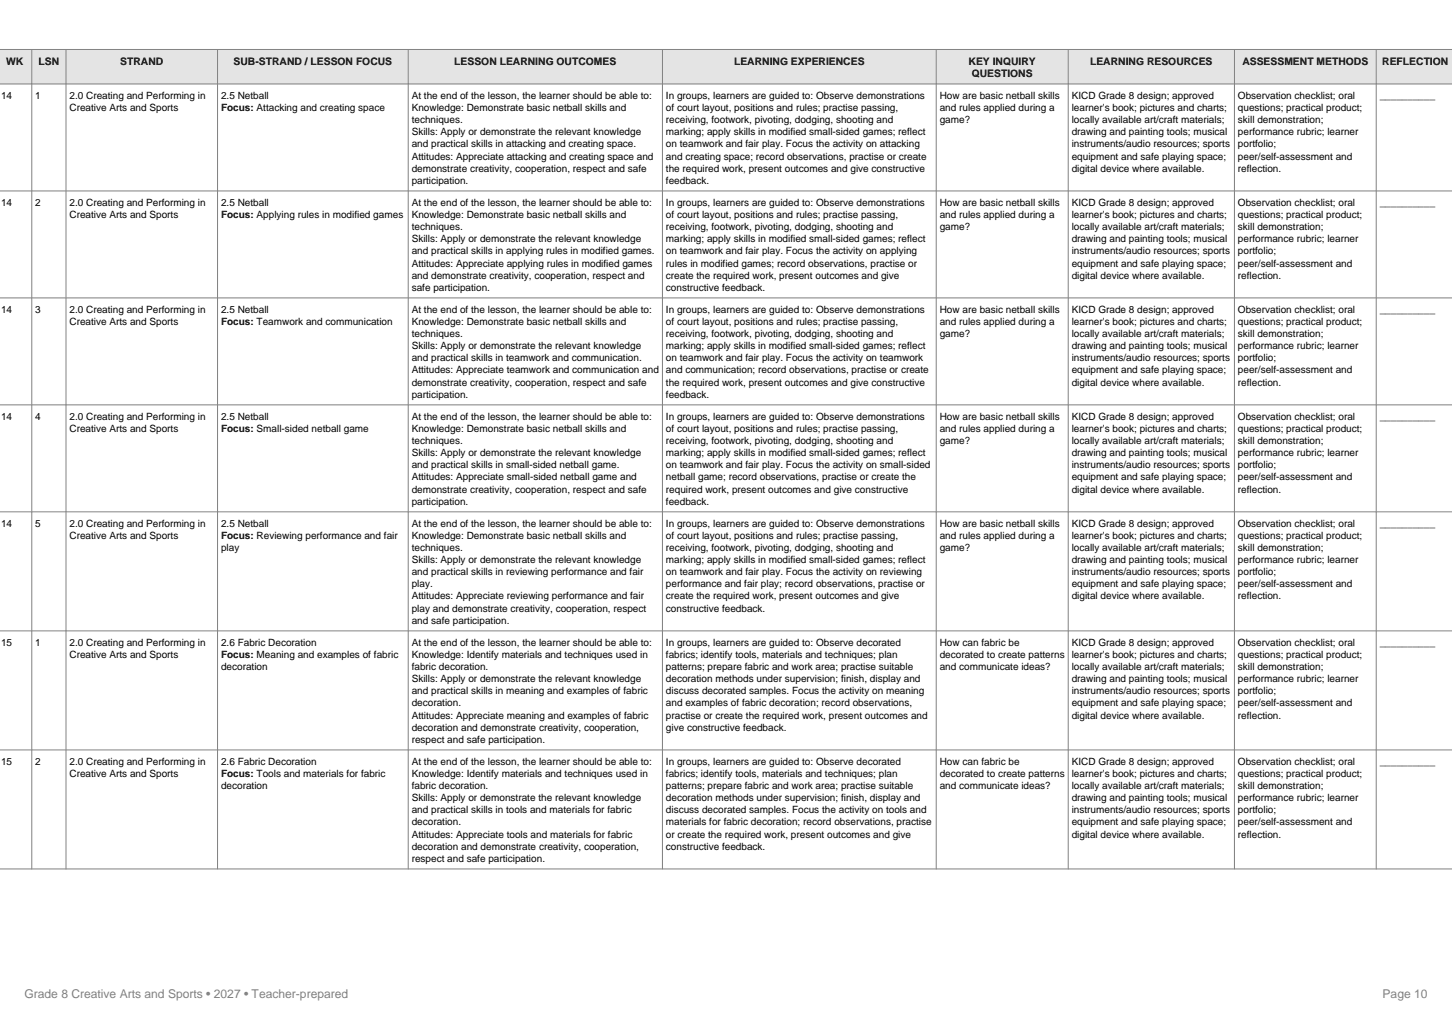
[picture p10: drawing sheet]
<svg xmlns="http://www.w3.org/2000/svg" width="297mm" height="210mm" viewBox="0 0 297 210" stroke-linecap="round" stroke-linejoin="round" font-family="sans-serif">
<defs><g id="words">
<g font-size="2.5" fill="#808080">
<text x="5" y="204">Grade 8 Creative Arts and Sports • 2027 • Teacher-prepared</text>
<text x="282.8" y="204">Page 10</text>
</g>
<g font-size="2.1">
<text x="1.2" y="13.3">WK</text>
<text x="7.9" y="13.3">LSN</text>
<text x="24.6" y="13.3">STRAND</text>
<text x="47.8" y="13.3">SUB-STRAND / LESSON FOCUS</text>
<text x="92.9" y="13.3">LESSON LEARNING OUTCOMES</text>
<text x="150.2" y="13.3">LEARNING EXPERIENCES</text>
<text x="198.1" y="13.3">KEY INQUIRY</text>
<text x="198.8" y="15.8">QUESTIONS</text>
<text x="223" y="13.3">LEARNING RESOURCES</text>
<text x="254.1" y="13.3">ASSESSMENT METHODS</text>
<text x="282.7" y="13.3">REFLECTION</text>
</g>
<g font-size="2">
<text x=".2" y="20.3">14</text>
<text x="7.2" y="20.3">1</text>
<text x="14.2" y="20.3">2.0 Creating and Performing in</text>
<text x="14.2" y="22.7">Creative Arts and Sports</text>
<text x="45.2" y="20.3">2.5 Netball</text>
<text x="45.2" y="22.7">Focus: Attacking and creating space</text>
<text x="84.2" y="20.3">At the end of the lesson, the learner should be able to:</text>
<text x="84.2" y="22.7">Knowledge: Demonstrate basic netball skills and</text>
<text x="136.2" y="20.3">In groups, learners are guided to: Observe demonstrations</text>
<text x="136.2" y="22.7">of court layout, positions and rules; practise passing,</text>
<text x="192.2" y="20.3">How are basic netball skills</text>
<text x="192.2" y="22.7">and rules applied during a</text>
<text x="219.2" y="20.3">KICD Grade 8 design; approved</text>
<text x="219.2" y="22.7">learner's book; pictures and charts;</text>
<text x="253.2" y="20.3">Observation checklist; oral</text>
<text x="253.2" y="22.7">questions; practical product;</text>
<text x="282.2" y="20.3">__________</text>
<text x="84.2" y="25.2">techniques.</text>
<text x="84.2" y="27.7">Skills: Apply or demonstrate the relevant knowledge</text>
<text x="136.2" y="25.2">receiving, footwork, pivoting, dodging, shooting and</text>
<text x="136.2" y="27.7">marking; apply skills in modified small-sided games; reflect</text>
<text x="192.2" y="25.2">game?</text>
<text x="219.2" y="25.2">locally available art/craft materials;</text>
<text x="219.2" y="27.7">drawing and painting tools; musical</text>
<text x="253.2" y="25.2">skill demonstration;</text>
<text x="253.2" y="27.7">performance rubric; learner</text>
<text x="84.2" y="30.2">and practical skills in attacking and creating space.</text>
<text x="84.2" y="32.6">Attitudes: Appreciate attacking and creating space and</text>
<text x="84.2" y="35.1">demonstrate creativity, cooperation, respect and safe</text>
<text x="136.2" y="30.2">on teamwork and fair play. Focus the activity on attacking</text>
<text x="136.2" y="32.6">and creating space; record observations, practise or create</text>
<text x="136.2" y="35.1">the required work, present outcomes and give constructive</text>
<text x="219.2" y="30.2">instruments/audio resources; sports</text>
<text x="219.2" y="32.6">equipment and safe playing space;</text>
<text x="219.2" y="35.1">digital device where available.</text>
<text x="253.2" y="30.2">portfolio;</text>
<text x="253.2" y="32.6">peer/self-assessment and</text>
<text x="253.2" y="35.1">reflection.</text>
<text x="84.2" y="37.6">participation.</text>
<text x="136.2" y="37.6">feedback.</text>
<text x=".2" y="42.1">14</text>
<text x="7.2" y="42.1">2</text>
<text x="14.2" y="42.1">2.0 Creating and Performing in</text>
<text x="14.2" y="44.6">Creative Arts and Sports</text>
<text x="45.2" y="42.1">2.5 Netball</text>
<text x="45.2" y="44.6">Focus: Applying rules in modified games</text>
<text x="84.2" y="42.1">At the end of the lesson, the learner should be able to:</text>
<text x="84.2" y="44.6">Knowledge: Demonstrate basic netball skills and</text>
<text x="84.2" y="47.1">techniques.</text>
<text x="136.2" y="42.1">In groups, learners are guided to: Observe demonstrations</text>
<text x="136.2" y="44.6">of court layout, positions and rules; practise passing,</text>
<text x="136.2" y="47.1">receiving, footwork, pivoting, dodging, shooting and</text>
<text x="192.2" y="42.1">How are basic netball skills</text>
<text x="192.2" y="44.6">and rules applied during a</text>
<text x="192.2" y="47.1">game?</text>
<text x="219.2" y="42.1">KICD Grade 8 design; approved</text>
<text x="219.2" y="44.6">learner's book; pictures and charts;</text>
<text x="219.2" y="47.1">locally available art/craft materials;</text>
<text x="253.2" y="42.1">Observation checklist; oral</text>
<text x="253.2" y="44.6">questions; practical product;</text>
<text x="253.2" y="47.1">skill demonstration;</text>
<text x="282.2" y="42.1">__________</text>
<text x="84.2" y="49.6">Skills: Apply or demonstrate the relevant knowledge</text>
<text x="84.2" y="52">and practical skills in applying rules in modified games.</text>
<text x="136.2" y="49.6">marking; apply skills in modified small-sided games; reflect</text>
<text x="136.2" y="52">on teamwork and fair play. Focus the activity on applying</text>
<text x="219.2" y="49.6">drawing and painting tools; musical</text>
<text x="219.2" y="52">instruments/audio resources; sports</text>
<text x="253.2" y="49.6">performance rubric; learner</text>
<text x="253.2" y="52">portfolio;</text>
<text x="84.2" y="54.5">Attitudes: Appreciate applying rules in modified games</text>
<text x="84.2" y="57">and demonstrate creativity, cooperation, respect and</text>
<text x="84.2" y="59.4">safe participation.</text>
<text x="136.2" y="54.5">rules in modified games; record observations, practise or</text>
<text x="136.2" y="57">create the required work, present outcomes and give</text>
<text x="136.2" y="59.4">constructive feedback.</text>
<text x="219.2" y="54.5">equipment and safe playing space;</text>
<text x="219.2" y="57">digital device where available.</text>
<text x="253.2" y="54.5">peer/self-assessment and</text>
<text x="253.2" y="57">reflection.</text>
<text x=".2" y="64">14</text>
<text x="7.2" y="64">3</text>
<text x="14.2" y="64">2.0 Creating and Performing in</text>
<text x="45.2" y="64">2.5 Netball</text>
<text x="84.2" y="64">At the end of the lesson, the learner should be able to:</text>
<text x="136.2" y="64">In groups, learners are guided to: Observe demonstrations</text>
<text x="192.2" y="64">How are basic netball skills</text>
<text x="219.2" y="64">KICD Grade 8 design; approved</text>
<text x="253.2" y="64">Observation checklist; oral</text>
<text x="282.2" y="64">__________</text>
<text x="14.2" y="66.5">Creative Arts and Sports</text>
<text x="45.2" y="66.5">Focus: Teamwork and communication</text>
<text x="84.2" y="66.5">Knowledge: Demonstrate basic netball skills and</text>
<text x="84.2" y="69">techniques.</text>
<text x="84.2" y="71.4">Skills: Apply or demonstrate the relevant knowledge</text>
<text x="136.2" y="66.5">of court layout, positions and rules; practise passing,</text>
<text x="136.2" y="69">receiving, footwork, pivoting, dodging, shooting and</text>
<text x="136.2" y="71.4">marking; apply skills in modified small-sided games; reflect</text>
<text x="192.2" y="66.5">and rules applied during a</text>
<text x="192.2" y="69">game?</text>
<text x="219.2" y="66.5">learner's book; pictures and charts;</text>
<text x="219.2" y="69">locally available art/craft materials;</text>
<text x="219.2" y="71.4">drawing and painting tools; musical</text>
<text x="253.2" y="66.5">questions; practical product;</text>
<text x="253.2" y="69">skill demonstration;</text>
<text x="253.2" y="71.4">performance rubric; learner</text>
<text x="84.2" y="73.9">and practical skills in teamwork and communication.</text>
<text x="84.2" y="76.4">Attitudes: Appreciate teamwork and communication and</text>
<text x="136.2" y="73.9">on teamwork and fair play. Focus the activity on teamwork</text>
<text x="136.2" y="76.4">and communication; record observations, practise or create</text>
<text x="219.2" y="73.9">instruments/audio resources; sports</text>
<text x="219.2" y="76.4">equipment and safe playing space;</text>
<text x="253.2" y="73.9">portfolio;</text>
<text x="253.2" y="76.4">peer/self-assessment and</text>
<text x="84.2" y="78.8">demonstrate creativity, cooperation, respect and safe</text>
<text x="84.2" y="81.3">participation.</text>
<text x="136.2" y="78.8">the required work, present outcomes and give constructive</text>
<text x="136.2" y="81.3">feedback.</text>
<text x="219.2" y="78.8">digital device where available.</text>
<text x="253.2" y="78.8">reflection.</text>
<text x=".2" y="85.9">14</text>
<text x="7.2" y="85.9">4</text>
<text x="14.2" y="85.9">2.0 Creating and Performing in</text>
<text x="14.2" y="88.4">Creative Arts and Sports</text>
<text x="45.2" y="85.9">2.5 Netball</text>
<text x="45.2" y="88.4">Focus: Small-sided netball game</text>
<text x="84.2" y="85.9">At the end of the lesson, the learner should be able to:</text>
<text x="84.2" y="88.4">Knowledge: Demonstrate basic netball skills and</text>
<text x="136.2" y="85.9">In groups, learners are guided to: Observe demonstrations</text>
<text x="136.2" y="88.4">of court layout, positions and rules; practise passing,</text>
<text x="192.2" y="85.9">How are basic netball skills</text>
<text x="192.2" y="88.4">and rules applied during a</text>
<text x="219.2" y="85.9">KICD Grade 8 design; approved</text>
<text x="219.2" y="88.4">learner's book; pictures and charts;</text>
<text x="253.2" y="85.9">Observation checklist; oral</text>
<text x="253.2" y="88.4">questions; practical product;</text>
<text x="282.2" y="85.9">__________</text>
<text x="84.2" y="90.8">techniques.</text>
<text x="84.2" y="93.3">Skills: Apply or demonstrate the relevant knowledge</text>
<text x="84.2" y="95.8">and practical skills in small-sided netball game.</text>
<text x="136.2" y="90.8">receiving, footwork, pivoting, dodging, shooting and</text>
<text x="136.2" y="93.3">marking; apply skills in modified small-sided games; reflect</text>
<text x="136.2" y="95.8">on teamwork and fair play. Focus the activity on small-sided</text>
<text x="192.2" y="90.8">game?</text>
<text x="219.2" y="90.8">locally available art/craft materials;</text>
<text x="219.2" y="93.3">drawing and painting tools; musical</text>
<text x="219.2" y="95.8">instruments/audio resources; sports</text>
<text x="253.2" y="90.8">skill demonstration;</text>
<text x="253.2" y="93.3">performance rubric; learner</text>
<text x="253.2" y="95.8">portfolio;</text>
<text x="84.2" y="98.2">Attitudes: Appreciate small-sided netball game and</text>
<text x="84.2" y="100.7">demonstrate creativity, cooperation, respect and safe</text>
<text x="136.2" y="98.2">netball game; record observations, practise or create the</text>
<text x="136.2" y="100.7">required work, present outcomes and give constructive</text>
<text x="219.2" y="98.2">equipment and safe playing space;</text>
<text x="219.2" y="100.7">digital device where available.</text>
<text x="253.2" y="98.2">peer/self-assessment and</text>
<text x="253.2" y="100.7">reflection.</text>
<text x=".2" y="107.8">14</text>
<text x="7.2" y="107.8">5</text>
<text x="14.2" y="107.8">2.0 Creating and Performing in</text>
<text x="45.2" y="107.8">2.5 Netball</text>
<text x="84.2" y="103.2">participation.</text>
<text x="84.2" y="107.8">At the end of the lesson, the learner should be able to:</text>
<text x="136.2" y="103.2">feedback.</text>
<text x="136.2" y="107.8">In groups, learners are guided to: Observe demonstrations</text>
<text x="192.2" y="107.8">How are basic netball skills</text>
<text x="219.2" y="107.8">KICD Grade 8 design; approved</text>
<text x="253.2" y="107.8">Observation checklist; oral</text>
<text x="282.2" y="107.8">__________</text>
<text x="14.2" y="110.2">Creative Arts and Sports</text>
<text x="45.2" y="110.2">Focus: Reviewing performance and fair</text>
<text x="45.2" y="112.7">play</text>
<text x="84.2" y="110.2">Knowledge: Demonstrate basic netball skills and</text>
<text x="84.2" y="112.7">techniques.</text>
<text x="136.2" y="110.2">of court layout, positions and rules; practise passing,</text>
<text x="136.2" y="112.7">receiving, footwork, pivoting, dodging, shooting and</text>
<text x="192.2" y="110.2">and rules applied during a</text>
<text x="192.2" y="112.7">game?</text>
<text x="219.2" y="110.2">learner's book; pictures and charts;</text>
<text x="219.2" y="112.7">locally available art/craft materials;</text>
<text x="253.2" y="110.2">questions; practical product;</text>
<text x="253.2" y="112.7">skill demonstration;</text>
<text x="84.2" y="115.2">Skills: Apply or demonstrate the relevant knowledge</text>
<text x="84.2" y="117.6">and practical skills in reviewing performance and fair</text>
<text x="136.2" y="115.2">marking; apply skills in modified small-sided games; reflect</text>
<text x="136.2" y="117.6">on teamwork and fair play. Focus the activity on reviewing</text>
<text x="219.2" y="115.2">drawing and painting tools; musical</text>
<text x="219.2" y="117.6">instruments/audio resources; sports</text>
<text x="253.2" y="115.2">performance rubric; learner</text>
<text x="253.2" y="117.6">portfolio;</text>
<text x="84.2" y="120.1">play.</text>
<text x="84.2" y="122.6">Attitudes: Appreciate reviewing performance and fair</text>
<text x="84.2" y="125.1">play and demonstrate creativity, cooperation, respect</text>
<text x="136.2" y="120.1">performance and fair play; record observations, practise or</text>
<text x="136.2" y="122.6">create the required work, present outcomes and give</text>
<text x="136.2" y="125.1">constructive feedback.</text>
<text x="219.2" y="120.1">equipment and safe playing space;</text>
<text x="219.2" y="122.6">digital device where available.</text>
<text x="253.2" y="120.1">peer/self-assessment and</text>
<text x="253.2" y="122.6">reflection.</text>
<text x="84.2" y="127.5">and safe participation.</text>
<text x=".2" y="132.1">15</text>
<text x="7.2" y="132.1">1</text>
<text x="14.2" y="132.1">2.0 Creating and Performing in</text>
<text x="14.2" y="134.6">Creative Arts and Sports</text>
<text x="45.2" y="132.1">2.6 Fabric Decoration</text>
<text x="45.2" y="134.6">Focus: Meaning and examples of fabric</text>
<text x="45.2" y="137">decoration</text>
<text x="84.2" y="132.1">At the end of the lesson, the learner should be able to:</text>
<text x="84.2" y="134.6">Knowledge: Identify materials and techniques used in</text>
<text x="84.2" y="137">fabric decoration.</text>
<text x="136.2" y="132.1">In groups, learners are guided to: Observe decorated</text>
<text x="136.2" y="134.6">fabrics; identify tools, materials and techniques; plan</text>
<text x="136.2" y="137">patterns; prepare fabric and work area; practise suitable</text>
<text x="192.2" y="132.1">How can fabric be</text>
<text x="192.2" y="134.6">decorated to create patterns</text>
<text x="192.2" y="137">and communicate ideas?</text>
<text x="219.2" y="132.1">KICD Grade 8 design; approved</text>
<text x="219.2" y="134.6">learner's book; pictures and charts;</text>
<text x="219.2" y="137">locally available art/craft materials;</text>
<text x="253.2" y="132.1">Observation checklist; oral</text>
<text x="253.2" y="134.6">questions; practical product;</text>
<text x="253.2" y="137">skill demonstration;</text>
<text x="282.2" y="132.1">__________</text>
<text x="84.2" y="139.5">Skills: Apply or demonstrate the relevant knowledge</text>
<text x="84.2" y="142">and practical skills in meaning and examples of fabric</text>
<text x="136.2" y="139.5">decoration methods under supervision; finish, display and</text>
<text x="136.2" y="142">discuss decorated samples. Focus the activity on meaning</text>
<text x="219.2" y="139.5">drawing and painting tools; musical</text>
<text x="219.2" y="142">instruments/audio resources; sports</text>
<text x="253.2" y="139.5">performance rubric; learner</text>
<text x="253.2" y="142">portfolio;</text>
<text x="84.2" y="144.5">decoration.</text>
<text x="84.2" y="146.9">Attitudes: Appreciate meaning and examples of fabric</text>
<text x="84.2" y="149.4">decoration and demonstrate creativity, cooperation,</text>
<text x="136.2" y="144.5">and examples of fabric decoration; record observations,</text>
<text x="136.2" y="146.9">practise or create the required work, present outcomes and</text>
<text x="136.2" y="149.4">give constructive feedback.</text>
<text x="219.2" y="144.5">equipment and safe playing space;</text>
<text x="219.2" y="146.9">digital device where available.</text>
<text x="253.2" y="144.5">peer/self-assessment and</text>
<text x="253.2" y="146.9">reflection.</text>
<text x="84.2" y="151.9">respect and safe participation.</text>
<text x=".2" y="156.4">15</text>
<text x="7.2" y="156.4">2</text>
<text x="14.2" y="156.4">2.0 Creating and Performing in</text>
<text x="14.2" y="158.9">Creative Arts and Sports</text>
<text x="45.2" y="156.4">2.6 Fabric Decoration</text>
<text x="45.2" y="158.9">Focus: Tools and materials for fabric</text>
<text x="45.2" y="161.4">decoration</text>
<text x="84.2" y="156.4">At the end of the lesson, the learner should be able to:</text>
<text x="84.2" y="158.9">Knowledge: Identify materials and techniques used in</text>
<text x="84.2" y="161.4">fabric decoration.</text>
<text x="136.2" y="156.4">In groups, learners are guided to: Observe decorated</text>
<text x="136.2" y="158.9">fabrics; identify tools, materials and techniques; plan</text>
<text x="136.2" y="161.4">patterns; prepare fabric and work area; practise suitable</text>
<text x="192.2" y="156.4">How can fabric be</text>
<text x="192.2" y="158.9">decorated to create patterns</text>
<text x="192.2" y="161.4">and communicate ideas?</text>
<text x="219.2" y="156.4">KICD Grade 8 design; approved</text>
<text x="219.2" y="158.9">learner's book; pictures and charts;</text>
<text x="219.2" y="161.4">locally available art/craft materials;</text>
<text x="253.2" y="156.4">Observation checklist; oral</text>
<text x="253.2" y="158.9">questions; practical product;</text>
<text x="253.2" y="161.4">skill demonstration;</text>
<text x="282.2" y="156.4">__________</text>
<text x="84.2" y="163.9">Skills: Apply or demonstrate the relevant knowledge</text>
<text x="84.2" y="166.3">and practical skills in tools and materials for fabric</text>
<text x="136.2" y="163.9">decoration methods under supervision; finish, display and</text>
<text x="136.2" y="166.3">discuss decorated samples. Focus the activity on tools and</text>
<text x="219.2" y="163.9">drawing and painting tools; musical</text>
<text x="219.2" y="166.3">instruments/audio resources; sports</text>
<text x="253.2" y="163.9">performance rubric; learner</text>
<text x="253.2" y="166.3">portfolio;</text>
<text x="84.2" y="168.8">decoration.</text>
<text x="84.2" y="171.3">Attitudes: Appreciate tools and materials for fabric</text>
<text x="84.2" y="173.7">decoration and demonstrate creativity, cooperation,</text>
<text x="136.2" y="168.8">materials for fabric decoration; record observations, practise</text>
<text x="136.2" y="171.3">or create the required work, present outcomes and give</text>
<text x="136.2" y="173.7">constructive feedback.</text>
<text x="219.2" y="168.8">equipment and safe playing space;</text>
<text x="219.2" y="171.3">digital device where available.</text>
<text x="253.2" y="168.8">peer/self-assessment and</text>
<text x="253.2" y="171.3">reflection.</text>
<text x="84.2" y="176.2">respect and safe participation.</text>
</g>
</g></defs>
<path d="M-.1 10.1h297.2v7.1h-297.2z" fill-rule="evenodd" fill="#dce6f1"/>
<g fill="none" stroke="#808080" stroke-width=".2">
<path d="M0 10.1h297.1M0 17.2h297.1M6.5 10.1v167.6M13.5 10.1v167.6M44.5 10.1v167.6M83.5 10.1v167.6M135.5 10.1v167.6M191.5 10.1v167.6M218.5 10.1v167.6M252.5 10.1v167.6M281.5 10.1v167.6M0 39h297.1"/>
<path d="M0 60.9h297.1M0 82.8h297.1M0 104.7h297.1M0 129h297.1M0 153.3h297.1M0 177.7h297.1"/>
</g>
<use href="#words"/>
</svg>
